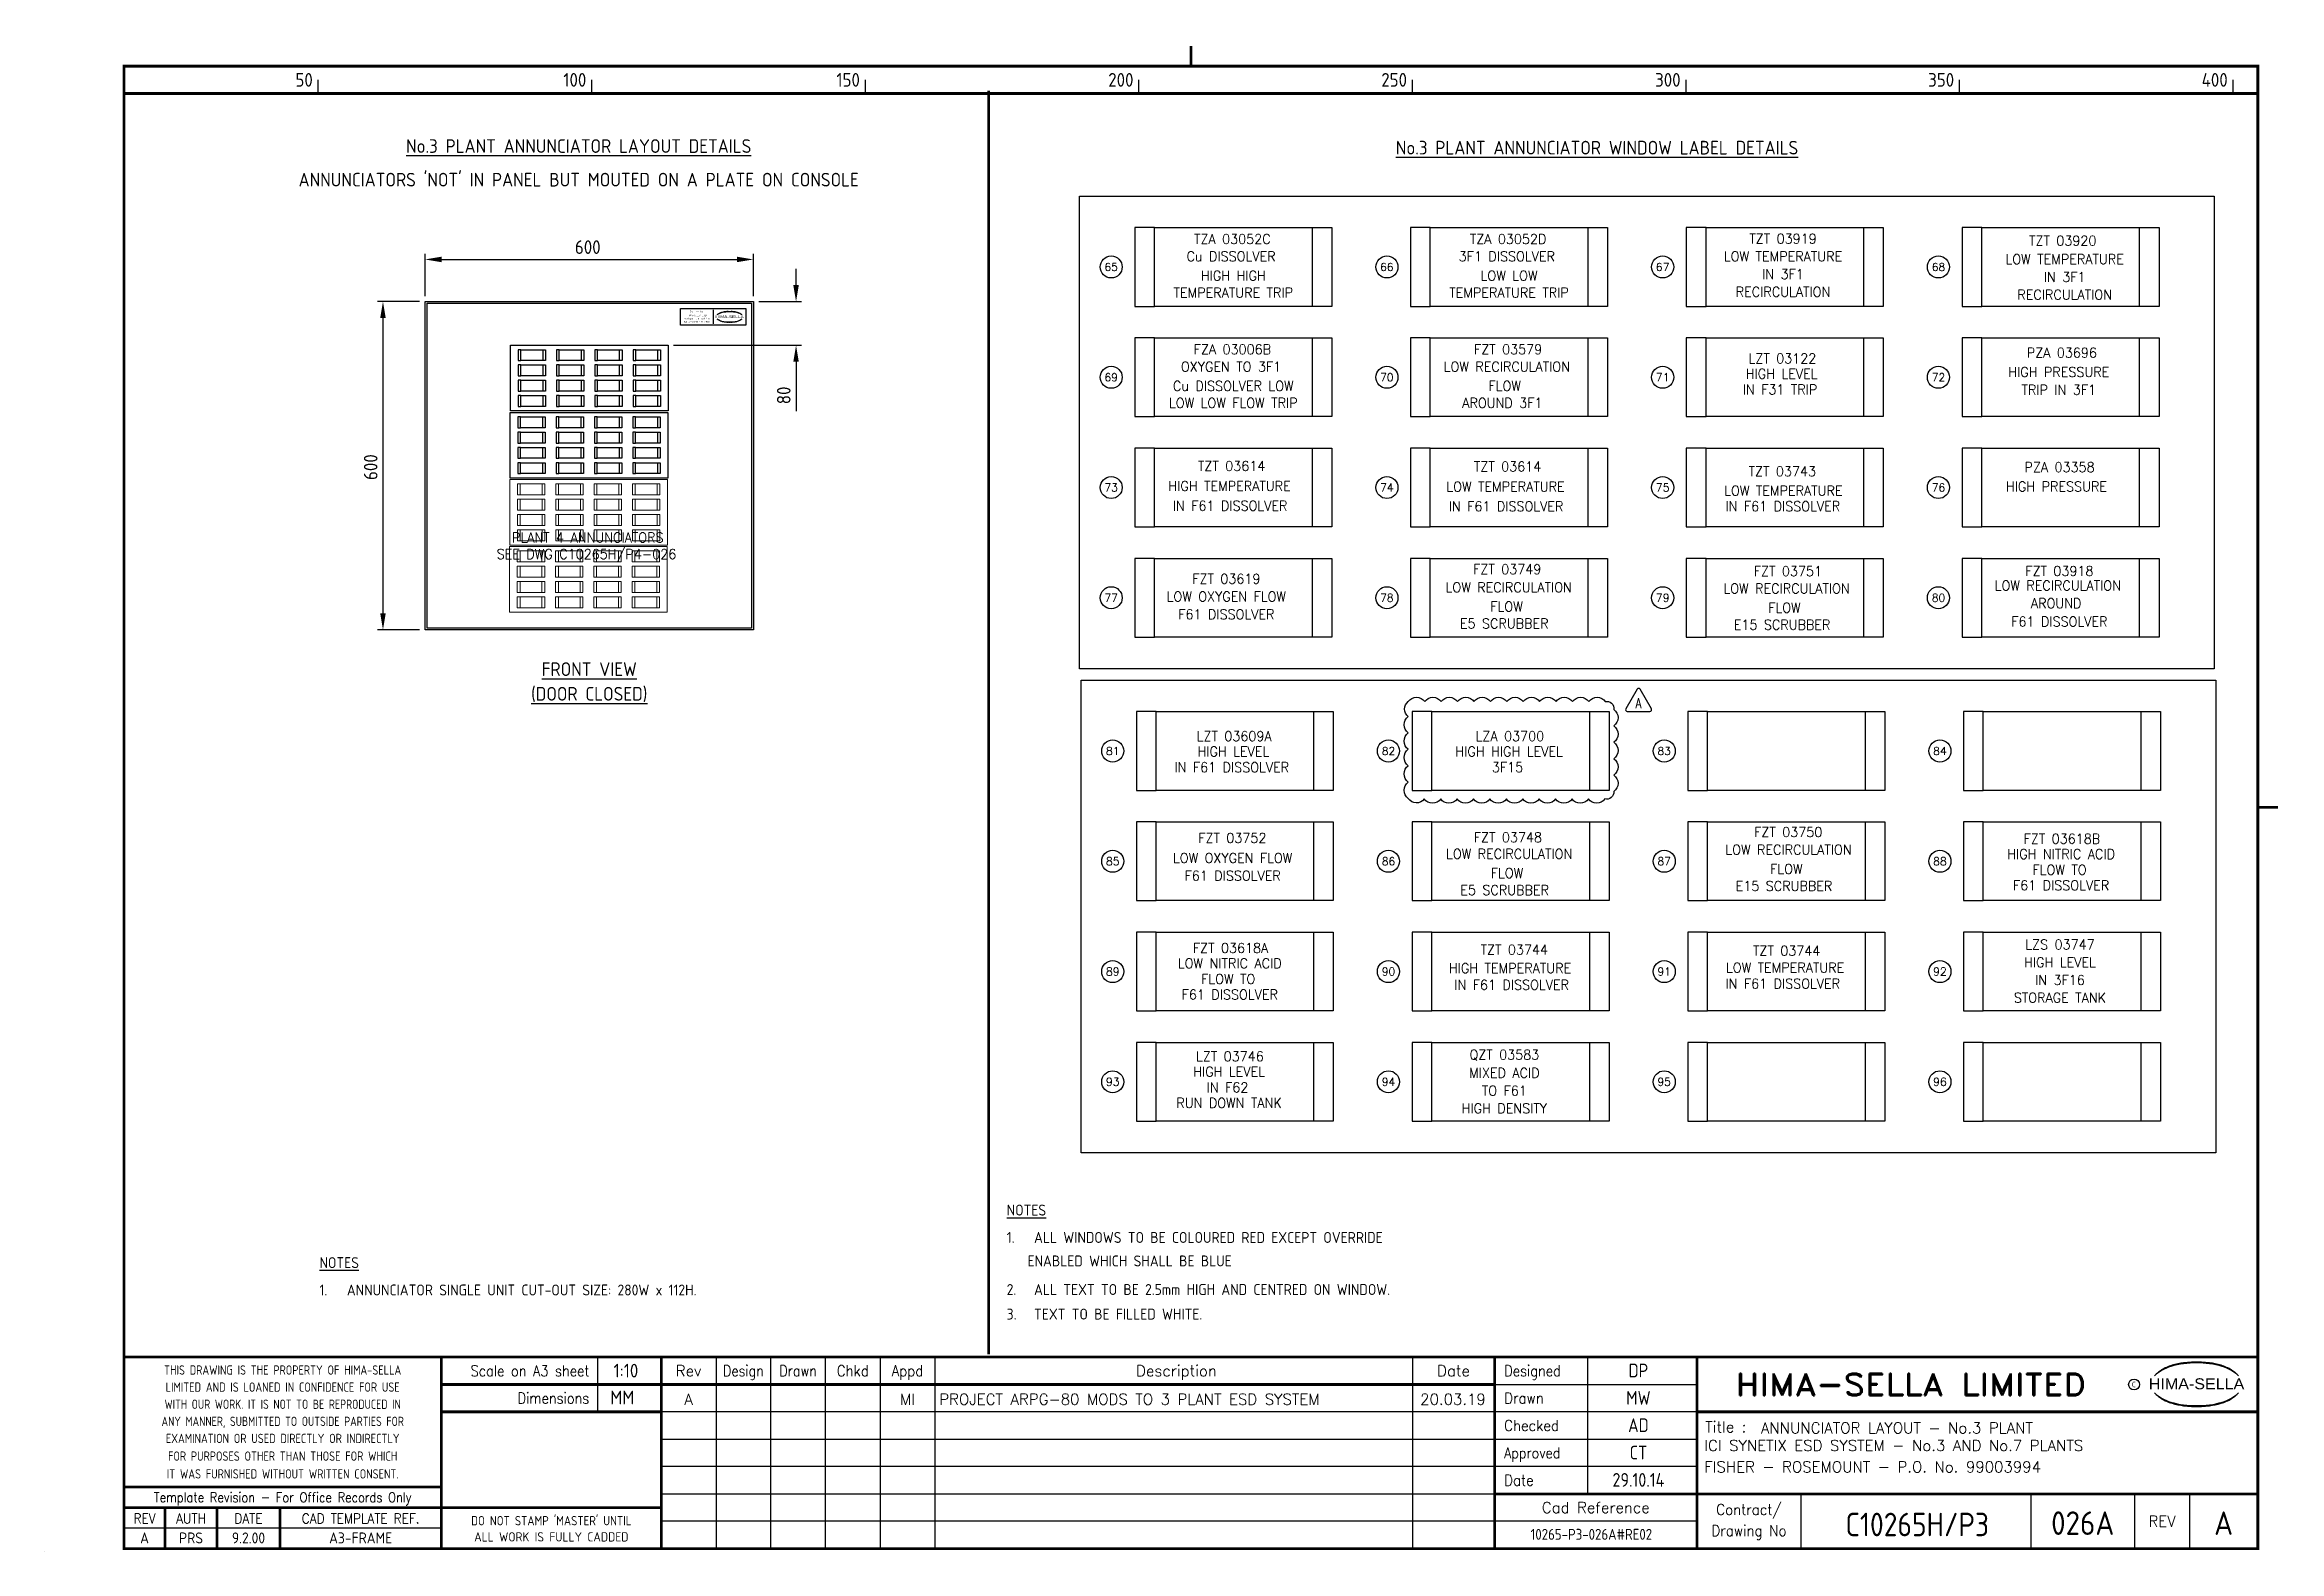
# Model space of a CAD drawing. Extents: x 0 to 4084, y 0 to 2754.
import ezdxf
from ezdxf.enums import TextEntityAlignment as Align

# ---------------------------------------------------------------- set-up
doc = ezdxf.new("R2010")
doc.units = 0
doc.header["$LTSCALE"] = 5
doc.header["$MEASUREMENT"] = 0
doc.header["$PDSIZE"] = 1
doc.layers.get('0').update_dxf_attribs({"color": 41, "linetype": 'CONTINUOUS'})
doc.layers.get('DEFPOINTS').update_dxf_attribs({"linetype": 'CONTINUOUS'})
for name, color, linetype in [('00-DRG_FRAME', 12, 'CONTINUOUS'), ('01-DRAW', 7, 'CONTINUOUS'), ('02-TEXT', 2, 'CONTINUOUS'), ('03-DIM', 3, 'CONTINUOUS'), ('04-OUTLINE', 6, 'CONTINUOUS')]:
    doc.layers.add(name, color=color, linetype=linetype)
doc.styles.add('ARIAL', font='arial.ttf', dxfattribs={"height": 2.5})
doc.styles.add('ISO', font='iso.shx')
doc.styles.add('ROMAND', font='romand__.ttf')
doc.styles.add('ROMANS', font='romans.shx')
doc.dimstyles.get("Standard").update_dxf_attribs({"dimscale": 10, "dimtxt": 2.5, "dimasz": 3, "dimexe": 2, "dimexo": 2, "dimgap": 1, "dimtad": 0, "dimtih": 1, "dimtoh": 1, "dimzin": 0, "dimdsep": 46, "dimtxsty": 'STANDARD', "dimcen": 0.09, "dimclrt": 2, "dimadec": 0, "dimazin": 0, "dimtfac": 1, "dimtofl": 0, "dimtmove": 2, "dimatfit": 3, "dimfxl": 1, "dimtolj": 1, "dimtzin": 0, "dimarcsym": 0})

msp = doc.modelspace()

# ---------------------------------------------------------------- texts
at = {"linetype": 'Continuous', "style": 'ROMANS'}
for s, p in [('A', (1177, 268)), ('MI', (1577, 268)), ('20.03.19', (2574, 268))]:
    msp.add_text(s, height=20, dxfattribs=at).set_placement(p, align=Align.CENTER)
for s, p in [('PROJECT ARPG-80 MODS TO 3 PLANT ESD SYSTEM', (1635, 268)), ('ANNUNCIATOR LAYOUT - No.3 PLANT', (3136.933, 215.587)), ('ICI SYNETIX ESD SYSTEM - No.3 AND No.7 PLANTS', (3033.275, 183.473)), ('FISHER - ROSEMOUNT - P.O. No. 99003994', (3033.275, 144.38))]:
    msp.add_text(s, height=20, dxfattribs=at).set_placement(p)
at = {"style": 'ISO'}
for tag, text, height, p in [('1:10', '', 25, (1062.37, 317.831)), ('MM', '', 25, (1055.612, 268.651)), ('026A', '', 43, (3725, 30)), ('A', '0', 43, (3982.5, 30))]:
    msp.add_attdef(tag, text=text, height=height, dxfattribs=at).set_placement(p, align=Align.CENTER)
at = {"style": 'ISO', "width": 0.95}
for tag, text, height, p in [('DP', 'XX', 25, (2912.914, 318.052)), ('MW', 'XX', 25, (2912.914, 268.052)), ('AD', 'XX', 25, (2912.914, 218.052)), ('CT', '', 25, (2912.914, 168.052)), ('29.10.14', '', 25, (2912.914, 118.052)), ('10265-P3-026A#RE02', '', 20, (2826.967, 21.068)), ('C10265H/P3', '', 43, (3422.618, 27.536))]:
    msp.add_attdef(tag, text=text, height=height, dxfattribs=at).set_placement(p, align=Align.CENTER)
at = {"layer": '00-DRG_FRAME', "style": 'ISO'}
for s, p in [('50', (490, 2677.5)), ('100', (990, 2677.5)), ('150', (1490, 2677.5)), ('200', (1990, 2677.5)), ('250', (2490, 2677.5)), ('300', (2990, 2677.5)), ('350', (3490, 2677.5)), ('400', (3990, 2677.5))]:
    msp.add_text(s, height=25, dxfattribs=at).set_placement(p, align=Align.RIGHT)
at = {"layer": '00-DRG_FRAME', "color": 3, "style": 'ISO'}
for s, width, p in [('THIS DRAWING IS THE PROPERTY OF HIMA-SELLA', 0.9, (435, 331.443)), ("DO NOT STAMP 'MASTER' UNTIL", 0.95, (926, 57.693))]:
    msp.add_text(s, height=17, dxfattribs=dict(at, width=width)).set_placement(p, align=Align.MIDDLE)
at = {"layer": '00-DRG_FRAME', "color": 4, "style": 'ROMAND', "width": 0.87}
for s, p in [('Scale on A3 sheet', (995.395, 319.965)), ('Dimensions', (995.395, 270.069))]:
    msp.add_text(s, height=20, dxfattribs=at).set_placement(p, align=Align.RIGHT)
at = {"layer": '00-DRG_FRAME', "color": 4, "style": 'ROMAND'}
for s, p in [('Rev', (1177, 320)), ('Description', (2068.5, 320)), ('Date', (2575, 320))]:
    msp.add_text(s, height=20, dxfattribs=at).set_placement(p, align=Align.CENTER)
for s, width, p in [('Design', 0.85, (1277, 320)), ('Drawn', 0.85, (1377, 320)), ('Chkd', 0.9, (1477, 320)), ('Appd', 0.9, (1577, 320))]:
    msp.add_text(s, height=20, dxfattribs=dict(at, width=width)).set_placement(p, align=Align.CENTER)
for s, width, p in [('Designed', 0.87, (2667.5, 320)), ('Drawn', 0.9, (2667.5, 270)), ('Checked', 0.9, (2667.5, 220)), ('Approved', 0.85, (2667.5, 170)), ('Date', 0.9, (2667.5, 120))]:
    msp.add_text(s, height=20, dxfattribs=dict(at, width=width)).set_placement(p)
at = {"layer": '00-DRG_FRAME', "color": 3, "style": 'ISO'}
for s, width, p in [('LIMITED AND IS LOANED IN CONFIDENCE FOR USE', 0.9, (435, 300.193)), ('ANY MANNER, SUBMITTED TO OUTSIDE PARTIES FOR', 0.87, (435, 237.629)), ('WITH OUR WORK. IT IS NOT TO BE REPRODUCED IN', 0.87, (435, 268.879)), ('EXAMINATION OR USED DIRECTLY OR INDIRECTLY', 0.9, (435, 206.379)), ('FOR PURPOSES OTHER THAN THOSE FOR WHICH', 0.9, (435, 174.054)), ('IT WAS FURNISHED WITHOUT WRITTEN CONSENT.', 0.9, (435, 141.554))]:
    msp.add_text(s, height=17, dxfattribs=dict(at, width=width)).set_placement(p, align=Align.MIDDLE_CENTER)
at = {"layer": '00-DRG_FRAME', "style": 'ROMAND', "width": 1.15}
msp.add_text('HIMA-SELLA LIMITED', height=40, dxfattribs=at).set_placement((3410.965, 305), align=Align.MIDDLE)
at = {"layer": '00-DRG_FRAME', "color": 3, "style": 'ISO', "width": 0.9}
msp.add_text('C', height=10, dxfattribs=at).set_placement((3818.436, 300), align=Align.CENTER)
at = {"layer": '00-DRG_FRAME', "style": 'ARIAL', "width": 1.05}
msp.add_text('HIMA-SELLA', height=20, dxfattribs=at).set_placement((3933.022, 296.293), align=Align.CENTER)
at = {"layer": '00-DRG_FRAME', "color": 4, "style": 'ROMAND'}
msp.add_text('Title :', height=20, dxfattribs=at).set_placement((3035, 217.5))
for s, height, width, p in [('Template Revision - For Office Records Only', 18, 0.85, (435, 96.25)), ('Contract/', 20, 0.9, (3115, 75)), ('REV', 18, 0.9, (182.5, 60)), ('AUTH', 18, 0.9, (267.5, 60)), ('DATE', 18, 0.9, (372.5, 60)), ('CAD TEMPLATE REF.', 18, 0.9, (577.5, 60)), ('Drawing No', 20, 0.9, (3115, 35))]:
    msp.add_text(s, height=height, dxfattribs=dict(at, width=width)).set_placement(p, align=Align.MIDDLE)
for s, p in [('Cad Reference', (2835, 80)), ('REV', (3870, 55))]:
    msp.add_text(s, height=20, dxfattribs=at).set_placement(p, align=Align.MIDDLE)
at = {"layer": '00-DRG_FRAME', "color": 41, "style": 'ISO'}
for s, p in [('A', (182.5, 14.5)), ('PRS', (267.5, 14.5)), ('9.2.00', (372.5, 14.5)), ('A3-FRAME', (577.5, 14.5))]:
    msp.add_text(s, height=20, dxfattribs=at).set_placement(p, align=Align.CENTER)
at = {"layer": '00-DRG_FRAME', "color": 3, "style": 'ISO'}
msp.add_text('ALL WORK IS FULLY CADDED', height=17, dxfattribs=at).set_placement((926, 26.443), align=Align.MIDDLE_CENTER)
at = {"layer": '02-TEXT', "style": 'ISO'}
for s, p in [('%%UNo.3 PLANT ANNUNCIATOR LAYOUT DETAILS', (976.008, 2569)), ('%%UNo.3 PLANT ANNUNCIATOR WINDOW LABEL DETAILS', (2837.271, 2566.044)), ("ANNUNCIATORS 'NOT' IN PANEL BUT MOUTED ON A PLATE ON CONSOLE", (976.008, 2510)), ('%%UFRONT VIEW', (995.294, 1612.733)), ('%%U(DOOR CLOSED)', (995.294, 1567.733))]:
    msp.add_text(s, height=25, dxfattribs=at).set_placement(p, align=Align.MIDDLE)
at = {"layer": '02-TEXT', "style": 'ROMANS', "width": 0.95}
for s, p in [('Cu DISSOLVER', (2168.382, 2367.34)), ('TZA 03052C', (2170.735, 2398.983)), ('3F1 DISSOLVER', (2672.382, 2367.34)), ('TZA 03052D', (2674.735, 2398.983)), ('LOW TEMPERATURE', (3177.223, 2367.264)), ('TZT 03919', (3177.223, 2399.664)), ('LOW TEMPERATURE', (3691.995, 2362.128)), ('TZT 03920', (3688.465, 2396.045)), ('HIGH HIGH', (2172.453, 2332.133)), ('LOW LOW', (2676.453, 2332.133)), ('IN 3F1', (3177.223, 2334.864)), ('IN 3F1', (3691.995, 2329.728)), ('TEMPERATURE TRIP', (2172.453, 2301.061)), ('TEMPERATURE TRIP', (2676.453, 2301.061)), ('RECIRCULATION', (3177.223, 2302.464)), ('RECIRCULATION', (3691.995, 2297.328)), ('FZA 03006B', (2170.735, 2197.383)), ('FZT 03579', (2674.735, 2197.383)), ('OXYGEN TO 3F1', (2168.382, 2165.74)), ('LOW RECIRCULATION', (2672.382, 2165.74)), ('LZT 03122', (3176.117, 2180.761)), ('HIGH PRESSURE', (3681.279, 2155.798)), ('PZA 03696', (3686.865, 2191.2)), ('Cu DISSOLVER LOW', (2172.453, 2130.533)), ('FLOW', (2668.472, 2130.533)), ('IN F31 TRIP', (3171.758, 2123.956)), ('HIGH LEVEL', (3174.663, 2152.72)), ('TRIP IN 3F1', (3681.279, 2123.398)), ('LOW LOW FLOW TRIP', (2172.453, 2099.461)), ('AROUND 3F1', (2664.184, 2099.461)), ('TZT 03614', (2169.423, 1984.17)), ('TZT 03614', (2673.791, 1983.102)), ('TZT 03743', (3175.873, 1974.354)), ('PZA 03358', (3682.588, 1981.981)), ('HIGH TEMPERATURE', (2165.597, 1947.4)), ('IN F61 DISSOLVER', (2166.651, 1911.359)), ('LOW TEMPERATURE', (2669.966, 1946.331)), ('LOW TEMPERATURE', (3177.838, 1938.994)), ('HIGH PRESSURE', (3677.002, 1946.58)), ('IN F61 DISSOLVER', (2671.02, 1910.291)), ('IN F61 DISSOLVER', (3176.855, 1910.535)), ('PLANT 4 ANNUNCIATORS', (992.597, 1853.384)), ('SEE DWG C10265H/P4-026', (990.244, 1821.742)), ('FZT 03749', (2673.13, 1795.395)), ('FZT 03751', (3186.088, 1791.766)), ('FZT 03918', (3682.362, 1792.18)), ('FZT 03619', (2159.78, 1777.845)), ('LOW RECIRCULATION', (2675.863, 1762.369)), ('LOW RECIRCULATION', (3183.735, 1760.123)), ('LOW RECIRCULATION', (3679.454, 1765.592)), ('LOW OXYGEN FLOW', (2159.78, 1745.445)), ('F61 DISSOLVER', (2159.78, 1713.045)), ('FLOW', (2671.953, 1727.163)), ('FLOW', (3179.825, 1724.917)), ('AROUND', (3676.459, 1733.179)), ('E5 SCRUBBER', (2667.665, 1696.09)), ('E15 SCRUBBER', (3175.537, 1693.844)), ('F61 DISSOLVER', (3682.362, 1699.774)), ('LZT 03609A', (2174.031, 1490.189)), ('HIGH LEVEL', (2172.577, 1462.147)), ('HIGH HIGH LEVEL', (2676.577, 1462.147)), ('LZA 03700', (2678.031, 1490.189)), ('IN F61 DISSOLVER', (2169.671, 1433.383)), ('3F15', (2673.671, 1433.383)), ('FZT 03752', (2170.714, 1304.145)), ('FZT 03748', (2674.332, 1305.298)), ('FZT 03750', (3186.713, 1314.872)), ('FZT 03618B', (3686.926, 1302.609)), ('LOW OXYGEN FLOW', (2171.339, 1267.483)), ('LOW RECIRCULATION', (2676.627, 1275.037)), ('LOW RECIRCULATION', (3187.189, 1282.589)), ('HIGH NITRIC ACID', (3685.472, 1274.568)), ('F61 DISSOLVER', (2171.339, 1235.083)), ('FLOW', (2672.717, 1239.83)), ('E15 SCRUBBER', (3178.992, 1216.31)), ('FLOW', (3183.279, 1247.383)), ('F61 DISSOLVER', (3685.472, 1217.468)), ('FLOW TO', (3682.566, 1245.804)), ('E5 SCRUBBER', (2668.429, 1208.758)), ('FZT 03618A', (2167.498, 1103.025)), ('TZT 03744', (2686.066, 1099.905)), ('TZT 03744', (3183.978, 1097.94)), ('LZS 03747', (3683.408, 1109.255)), ('LOW NITRIC ACID', (2166.044, 1074.984)), ('HIGH TEMPERATURE', (2678.249, 1066.079)), ('LOW TEMPERATURE', (3180.984, 1067.02)), ('HIGH LEVEL', (3683.408, 1076.855)), ('F61 DISSOLVER', (2166.044, 1017.884)), ('FLOW TO', (2163.138, 1046.219)), ('IN F61 DISSOLVER', (2681.208, 1035.622)), ('IN F61 DISSOLVER', (3176.727, 1037.777)), ('IN 3F16', (3683.408, 1044.455)), ('STORAGE TANK', (3683.408, 1012.055)), ('LZT 03746', (2166.249, 904.878)), ('QZT 03583', (2667.899, 907.048)), ('HIGH LEVEL', (2164.796, 876.837)), ('MIXED ACID', (2667.899, 874.648)), ('RUN DOWN TANK', (2164.796, 819.737)), ('IN F62', (2161.89, 848.073)), ('HIGH DENSITY', (2667.899, 809.848)), ('TO F61', (2667.899, 842.248))]:
    msp.add_text(s, height=18, dxfattribs=at).set_placement(p, align=Align.MIDDLE)
at = {"layer": '02-TEXT', "style": 'ISO'}
for s, p in [('%%UNOTES', (1758.286, 623.759)), ('1.', (1758.286, 573.759)), ('ALL WINDOWS TO BE COLOURED RED EXCEPT OVERRIDE', (1808.286, 573.759)), ('%%UNOTES', (502.294, 527.733)), (' ENABLED WHICH SHALL BE BLUE', (1784.945, 530.862)), ('1.', (502.294, 477.733)), ('ANNUNCIATOR SINGLE UNIT CUT-OUT SIZE: 280W x 112H.', (552.294, 477.733)), ('2.', (1758.286, 478.627)), ('ALL TEXT TO BE 2.5mm HIGH AND CENTRED ON WINDOW.', (1808.286, 478.627)), ('3.', (1758.286, 433.627)), ('TEXT TO BE FILLED WHITE.', (1808.286, 433.627))]:
    msp.add_text(s, height=20, dxfattribs=at).set_placement(p, align=Align.MIDDLE_LEFT)
at = {"layer": '03-DIM', "style": 'ROMANS'}
for s, p in [('65', (1949.253, 2347.941)), ('66', (2453.253, 2347.941)), ('67', (2957.253, 2347.941)), ('68', (3461.253, 2347.941)), ('69', (1949.253, 2146.341)), ('70', (2453.253, 2146.341)), ('71', (2957.253, 2146.341)), ('72', (3461.253, 2146.341)), ('73', (1949.253, 1944.741)), ('74', (2453.253, 1944.741)), ('75', (2957.253, 1944.741)), ('76', (3461.253, 1944.741)), ('77', (1949.253, 1743.141)), ('78', (2453.253, 1743.141)), ('79', (2957.253, 1743.141)), ('80', (3461.253, 1743.141)), ('81', (1952.05, 1463.1)), ('82', (2456.05, 1463.1)), ('83', (2960.05, 1463.1)), ('84', (3464.05, 1463.1)), ('85', (1952.05, 1261.5)), ('86', (2456.05, 1261.5)), ('87', (2960.05, 1261.5)), ('88', (3464.05, 1261.5)), ('89', (1952.05, 1059.9)), ('90', (2456.05, 1059.9)), ('91', (2960.05, 1059.9)), ('92', (3464.05, 1059.9)), ('93', (1952.05, 858.3)), ('94', (2456.05, 858.3)), ('95', (2960.05, 858.3)), ('96', (3464.05, 858.3))]:
    msp.add_text(s, height=14.4, dxfattribs=at).set_placement(p, align=Align.MIDDLE)
at = {"layer": '03-DIM', "style": 'ISO'}
for s, p in [('Stockport U.K. SK1 3Jn', (1191.794, 2251.965)), ('Tel +44(0)161 429 4500', (1191.794, 2245.965)), ('HIMA-SELLA LTD', (1191.794, 2257.965)), ('Supplied by:', (1191.794, 2264.965))]:
    msp.add_text(s, height=3, dxfattribs=at).set_placement(p, align=Align.CENTER)

# ---------------------------------------------------------------- blocks, each defined once
blk = doc.blocks.new('*D1')
at = {"layer": '03-DIM', "color": 0}
for p, q in [((695.3, 2294.7), (695.3, 2371.7)), ((1295.3, 2294.7), (1295.3, 2371.7)), ((725.3, 2361.7), (1265.3, 2361.7))]:
    blk.add_line(p, q, dxfattribs=at)
for points in [[(725.3, 2366.7), (725.3, 2356.7), (695.3, 2361.7)], [(1265.3, 2366.7), (1265.3, 2356.7), (1295.3, 2361.7)]]:
    blk.add_solid(points, dxfattribs=at)
at = {"layer": 'DEFPOINTS', "color": 0}
for p in [(1295.3, 2361.7), (695.3, 2284.7), (1295.3, 2284.7)]:
    blk.add_point(p, dxfattribs=at)
at = {"layer": '03-DIM', "color": 2, "linetype": 'Continuous', "style": 'ISO'}
blk.add_text('600', height=25, dxfattribs=at).set_placement((969.1, 2371.7))
blk = doc.blocks.new('HSLOGO')
for centre, radius, start, end in [((-2.7, -3.7), 7.24, 106.0532, 133.5024), ((-2.4, -3.5), 7.3, 130.419, 136.057), ((-3.2, -2.4), 5.98, 122.244, 131.6154), ((-3.6, -1.7), 5.21, 111.8206, 122.8668), ((-1.5, -5.8), 9.76, 107.5931, 113.9452), ((-0.2, -12), 15.9, 89.2698, 106.3911), ((-1.2, -7), 11, 96.0146, 107.3203), ((0, -14.2), 18.3, 92.8917, 97.3734), ((-0.1, -11.7), 15.7, 89.7805, 93.1738), ((0.1, -11.7), 15.7, 86.8262, 90.2195), ((0.2, -12), 15.9, 73.6089, 90.7302), ((0, -14.2), 18.3, 82.6266, 87.1083), ((1.2, -7), 11, 72.6797, 83.9854), ((1.5, -5.8), 9.76, 66.0548, 72.4069), ((2.7, -3.7), 7.24, 46.4976, 73.9468), ((3.6, -1.7), 5.21, 57.1332, 68.1794), ((3.2, -2.4), 5.98, 48.3846, 57.756), ((2.4, -3.5), 7.3, 43.943, 49.581), ((-2.7, 3.7), 7.24, 226.4976, 253.9468), ((-2.4, 3.5), 7.3, 223.943, 229.581), ((-3.2, 2.4), 5.98, 228.3846, 237.756), ((-3.6, 1.7), 5.21, 237.1332, 248.1794), ((-1.5, 5.8), 9.76, 246.0548, 252.4069), ((-0.2, 12), 15.9, 253.6089, 270.7302), ((-1.2, 7), 11, 252.6797, 263.9854), ((0, 14.2), 18.3, 262.6266, 267.1083), ((-0.1, 11.7), 15.7, 266.8262, 270.2195), ((0.2, 12), 15.9, 269.2698, 286.3911), ((0.1, 11.7), 15.7, 269.7805, 273.1738), ((0, 14.2), 18.3, 272.8917, 277.3734), ((1.2, 7), 11, 276.0146, 287.3203), ((1.5, 5.8), 9.76, 287.5931, 293.9452), ((2.7, 3.7), 7.24, 286.0532, 313.5024), ((3.6, 1.7), 5.21, 291.8206, 302.8668), ((3.2, 2.4), 5.98, 302.244, 311.6154), ((2.4, 3.5), 7.3, 310.419, 316.057)]:
    blk.add_arc(centre, radius, start, end)
at = {"style": 'ARIAL', "width": 1.05}
blk.add_text('HIMA-SELLA', height=2, dxfattribs=at).set_placement((0, -0.9), align=Align.CENTER)
blk = doc.blocks.new('*D12')
at = {"layer": '03-DIM', "color": 0}
for p, q in [((685.3, 2284.7), (608.3, 2284.7)), ((618.3, 2254.7), (618.3, 1714.7)), ((685.3, 1684.7), (608.3, 1684.7))]:
    blk.add_line(p, q, dxfattribs=at)
for points in [[(613.3, 2254.7), (623.3, 2254.7), (618.3, 2284.7)], [(613.3, 1714.7), (623.3, 1714.7), (618.3, 1684.7)]]:
    blk.add_solid(points, dxfattribs=at)
at = {"layer": 'DEFPOINTS', "color": 0}
for p in [(695.3, 2284.7), (618.3, 1684.7), (695.3, 1684.7)]:
    blk.add_point(p, dxfattribs=at)
at = {"layer": '03-DIM', "color": 2, "linetype": 'Continuous', "style": 'ISO'}
blk.add_text('600', height=25, rotation=90, dxfattribs=at).set_placement((608.3, 1958.5))
blk = doc.blocks.new('*D13')
at = {"layer": '03-DIM', "color": 0}
for p, q in [((1373.3, 2314.7), (1373.3, 2344.7)), ((1305.3, 2284.7), (1383.3, 2284.7)), ((1149.3, 2204.7), (1383.3, 2204.7)), ((1373.3, 2174.7), (1373.3, 2084.3))]:
    blk.add_line(p, q, dxfattribs=at)
for points in [[(1368.3, 2314.7), (1378.3, 2314.7), (1373.3, 2284.7)], [(1368.3, 2174.7), (1378.3, 2174.7), (1373.3, 2204.7)]]:
    blk.add_solid(points, dxfattribs=at)
at = {"layer": 'DEFPOINTS', "color": 0}
for p in [(1295.3, 2284.7), (1139.3, 2204.7), (1373.3, 2204.7)]:
    blk.add_point(p, dxfattribs=at)
at = {"layer": '03-DIM', "color": 2, "linetype": 'Continuous', "style": 'ISO'}
blk.add_text('80', height=25, rotation=90, dxfattribs=at).set_placement((1363.3, 2097))
blk = doc.blocks.new('TRI-A')
at = {"layer": '01-DRAW'}
blk.add_lwpolyline([(-0.26, 2.55), (-2.34, -1.05, 0.57735), (-2.08, -1.5), (2.08, -1.5, 0.57735), (2.34, -1.05), (0.26, 2.55, 0.57735)], format="xyb", close=True, dxfattribs=at)
at = {"layer": '02-TEXT', "color": 2, "style": 'ROMANS', "width": 0.8}
blk.add_text('A', height=1.8, dxfattribs=at).set_placement((0, 0), align=Align.MIDDLE)

# ---------------------------------------------------------------- dimensions: what is measured, and where the dimension line sits
at = {"layer": '03-DIM'}
dim = msp.add_linear_dim(base=(1295.294, 2361.733), p1=(695.294, 2284.733), p2=(1295.294, 2284.733), text='600', dimstyle='STANDARD', override={"dimexe": 1, "dimexo": 1, "dimtad": 1, "dimtih": 0, "dimtoh": 0}, dxfattribs=at)
dim.commit()
dim.dimension.update_dxf_attribs({"geometry": '*D1', "text_midpoint": (995.294, 2384.233)})
for base, p1, p2, text, override, picture, middle in [((1373.294, 2204.733), (1295.294, 2284.733), (1139.294, 2204.733), '80', {"dimexe": 1, "dimexo": 1, "dimtad": 1, "dimtih": 0, "dimtoh": 0, "dimtmove": 0, "dimatfit": 0}, '*D13', (1350.794, 2114.495)), ((618.294, 1684.733), (695.294, 2284.733), (695.294, 1684.733), '600', {"dimscale": 1, "dimtxt": 25, "dimasz": 30, "dimexe": 10, "dimexo": 10, "dimgap": 10, "dimtad": 1, "dimtih": 0, "dimtoh": 0, "dimtmove": 0, "dimatfit": 0}, '*D12', (595.794, 1984.733))]:
    dim = msp.add_linear_dim(base=base, p1=p1, p2=p2, angle=90, text=text, dimstyle='STANDARD', override=override, dxfattribs=at)
    dim.commit()
    dim.dimension.update_dxf_attribs({"geometry": picture, "text_midpoint": middle})

# ---------------------------------------------------------------- linework, layer by layer
at = {"layer": '00-DRG_FRAME'}
for p, q in [((500, 2665), (500, 2690)), ((1000, 2665), (1000, 2690)), ((1500, 2665), (1500, 2690)), ((2000, 2665), (2000, 2690)), ((2500, 2665), (2500, 2690)), ((3000, 2665), (3000, 2690)), ((3500, 2665), (3500, 2690)), ((4000, 2665), (4000, 2690)), ((1010.115, 355), (1010.115, 255)), ((1227, 355), (1227, 5)), ((1327, 5), (1327, 355)), ((1427, 5), (1427, 355)), ((1527, 355), (1527, 5)), ((1627, 355), (1627, 5)), ((2500, 355), (2500, 5)), ((2820, 355), (2820, 105)), ((2650, 305), (3020, 305)), ((3020, 255), (1127, 255)), ((1127, 205), (3020, 205)), ((3020, 155), (1127, 155)), ((1127, 105), (2650, 105)), ((3210, 105), (3210, 5)), ((3630, 105), (3630, 5)), ((3820, 5), (3820, 105)), ((3920, 105), (3920, 5)), ((725, 42.5), (145, 42.5)), ((3020, 55), (1127, 55)), ((0, 0), (0, 0.25))]:
    msp.add_line(p, q, dxfattribs=at)
at = {"layer": '00-DRG_FRAME', "const_width": 5}
for points in [[(2095, 2715), (2095, 2751.8)], [(2095, 2715), (2095, 2751.8)], [(145, 2665), (4045, 2665)], [(4045, 1360), (4081.8, 1360)], [(4045, 355), (145, 355)], [(725, 5), (725, 355)], [(1127, 5), (1127, 355)], [(2650, 355), (2650, 5)], [(3020, 5), (3020, 355)], [(2650, 305), (725, 305)], [(1127, 255), (725, 255)], [(4045, 255), (3020, 255)], [(145, 117.5), (725, 117.5)], [(145, 80), (725, 80)], [(220, 5), (220, 80)], [(315, 5), (315, 80)], [(430, 5), (430, 80)], [(1127, 80), (725, 80)], [(2650, 105), (4045, 105)]]:
    msp.add_lwpolyline(points, dxfattribs=at)
msp.add_lwpolyline([(145, 5), (4045, 5), (4045, 2715), (145, 2715)], close=True, dxfattribs=at)
at = {"layer": '00-DRG_FRAME', "color": 3}
msp.add_circle((3818.795, 305), 10, dxfattribs=at)
for centre, radius, start, end in [((3906.04, 268.277), 72.401, 106.053174, 133.502395), ((3901.149, 281.001), 59.804, 122.244046, 131.615387), ((3897.52, 287.819), 52.104, 111.82056, 122.866802), ((3917.772, 246.992), 97.601, 107.593056, 113.945152), ((3930.991, 184.965), 159.367, 89.269817, 106.391116), ((3920.978, 235.15), 109.859, 96.014582, 107.320267), ((3932.933, 163.099), 182.818, 92.891682, 97.373364), ((3932.419, 188.644), 157.281, 89.780485, 93.17379), ((3935.053, 184.965), 159.367, 73.608884, 90.730183), ((3933.626, 188.644), 157.281, 86.82621, 90.219515), ((3933.112, 163.099), 182.818, 82.626636, 87.108318), ((3945.067, 235.15), 109.859, 72.679733, 83.985418), ((3948.272, 246.992), 97.601, 66.054848, 72.406944), ((3960.005, 268.277), 72.401, 46.497605, 73.946826), ((3968.524, 287.819), 52.104, 57.133198, 68.17944), ((3964.895, 281.001), 59.804, 48.384613, 57.755954), ((3908.763, 270.135), 72.999, 130.419034, 136.057005), ((3908.763, 340.45), 72.999, 223.942995, 229.580966), ((3906.04, 342.308), 72.401, 226.497605, 253.946826), ((3960.005, 342.308), 72.401, 286.053174, 313.502395), ((3957.282, 270.135), 72.999, 43.942995, 49.580966), ((3957.282, 340.45), 72.999, 310.419034, 316.057005), ((3901.149, 329.585), 59.804, 228.384613, 237.755954), ((3897.52, 322.766), 52.104, 237.133198, 248.17944), ((3917.772, 363.593), 97.601, 246.054848, 252.406944), ((3930.991, 425.62), 159.367, 253.608884, 270.730183), ((3920.978, 375.435), 109.859, 252.679733, 263.985418), ((3932.933, 447.486), 182.818, 262.626636, 267.108318), ((3932.419, 421.941), 157.281, 266.82621, 270.219515), ((3935.053, 425.62), 159.367, 269.269817, 286.391116), ((3933.626, 421.941), 157.281, 269.780485, 273.17379), ((3933.112, 447.486), 182.818, 272.891682, 277.373364), ((3945.067, 375.435), 109.859, 276.014582, 287.320267), ((3948.272, 363.593), 97.601, 287.593056, 293.945152), ((3968.524, 322.766), 52.104, 291.82056, 302.866802), ((3964.895, 329.585), 59.804, 302.244046, 311.615387)]:
    msp.add_arc(centre, radius, start, end, dxfattribs=at)
at = {"layer": '01-DRAW'}
msp.add_line((3965, 5), (3964, 5), dxfattribs=at)
at = {"layer": '01-DRAW', "const_width": 5}
msp.add_lwpolyline([(1725.575, 2670.291), (1725.575, 360.291)], dxfattribs=at)
at = {"layer": '01-DRAW'}
for points in [[(1891.653, 1613.541), (1891.653, 2477.541), (3965.253, 2477.541), (3965.253, 1613.541)], [(2028.453, 2275.941), (2028.453, 2419.941), (2316.453, 2419.941), (2316.453, 2275.941)], [(2532.453, 2275.941), (2532.453, 2419.941), (2820.453, 2419.941), (2820.453, 2275.941)], [(3036.453, 2275.941), (3036.453, 2419.941), (3324.453, 2419.941), (3324.453, 2275.941)], [(3540.453, 2275.941), (3540.453, 2419.941), (3828.453, 2419.941), (3828.453, 2275.941)], [(1295.294, 1684.733), (695.294, 1684.733), (695.294, 2284.733), (1295.294, 2284.733)], [(698.794, 2281.733), (1291.794, 2281.733), (1291.794, 1687.733), (698.794, 1687.733)], [(1281.794, 2241.733), (1161.794, 2241.733), (1161.794, 2271.733), (1281.794, 2271.733)], [(2028.453, 2074.341), (2028.453, 2218.341), (2316.453, 2218.341), (2316.453, 2074.341)], [(2532.453, 2074.341), (2532.453, 2218.341), (2820.453, 2218.341), (2820.453, 2074.341)], [(3036.453, 2074.341), (3036.453, 2218.341), (3324.453, 2218.341), (3324.453, 2074.341)], [(3540.453, 2074.341), (3540.453, 2218.341), (3828.453, 2218.341), (3828.453, 2074.341)], [(851.294, 2084.733), (851.294, 2204.733), (1139.294, 2204.733), (1139.294, 2084.733)], [(870.294, 2176.733), (870.294, 2196.733), (910.294, 2196.733), (910.294, 2176.733)], [(870.294, 2148.733), (870.294, 2168.733), (910.294, 2168.733), (910.294, 2148.733)], [(940.294, 2176.733), (940.294, 2196.733), (980.294, 2196.733), (980.294, 2176.733)], [(940.294, 2148.733), (940.294, 2168.733), (980.294, 2168.733), (980.294, 2148.733)], [(1010.294, 2176.733), (1010.294, 2196.733), (1050.294, 2196.733), (1050.294, 2176.733)], [(1010.294, 2148.733), (1010.294, 2168.733), (1050.294, 2168.733), (1050.294, 2148.733)], [(1080.294, 2176.733), (1080.294, 2196.733), (1120.294, 2196.733), (1120.294, 2176.733)], [(1080.294, 2148.733), (1080.294, 2168.733), (1120.294, 2168.733), (1120.294, 2148.733)], [(870.294, 2120.733), (870.294, 2140.733), (910.294, 2140.733), (910.294, 2120.733)], [(940.294, 2120.733), (940.294, 2140.733), (980.294, 2140.733), (980.294, 2120.733)], [(1010.294, 2120.733), (1010.294, 2140.733), (1050.294, 2140.733), (1050.294, 2120.733)], [(1080.294, 2120.733), (1080.294, 2140.733), (1120.294, 2140.733), (1120.294, 2120.733)], [(870.294, 2092.733), (870.294, 2112.733), (910.294, 2112.733), (910.294, 2092.733)], [(940.294, 2092.733), (940.294, 2112.733), (980.294, 2112.733), (980.294, 2092.733)], [(1010.294, 2092.733), (1010.294, 2112.733), (1050.294, 2112.733), (1050.294, 2092.733)], [(1080.294, 2092.733), (1080.294, 2112.733), (1120.294, 2112.733), (1120.294, 2092.733)], [(850.804, 1962.121), (850.804, 2082.121), (1138.804, 2082.121), (1138.804, 1962.121)], [(869.804, 2054.121), (869.804, 2074.121), (909.804, 2074.121), (909.804, 2054.121)], [(869.804, 2026.121), (869.804, 2046.121), (909.804, 2046.121), (909.804, 2026.121)], [(939.804, 2054.121), (939.804, 2074.121), (979.804, 2074.121), (979.804, 2054.121)], [(939.804, 2026.121), (939.804, 2046.121), (979.804, 2046.121), (979.804, 2026.121)], [(1009.804, 2054.121), (1009.804, 2074.121), (1049.804, 2074.121), (1049.804, 2054.121)], [(1009.804, 2026.121), (1009.804, 2046.121), (1049.804, 2046.121), (1049.804, 2026.121)], [(1079.804, 2054.121), (1079.804, 2074.121), (1119.804, 2074.121), (1119.804, 2054.121)], [(1079.804, 2026.121), (1079.804, 2046.121), (1119.804, 2046.121), (1119.804, 2026.121)], [(869.804, 1998.121), (869.804, 2018.121), (909.804, 2018.121), (909.804, 1998.121)], [(939.804, 1998.121), (939.804, 2018.121), (979.804, 2018.121), (979.804, 1998.121)], [(1009.804, 1998.121), (1009.804, 2018.121), (1049.804, 2018.121), (1049.804, 1998.121)], [(1079.804, 1998.121), (1079.804, 2018.121), (1119.804, 2018.121), (1119.804, 1998.121)], [(2028.453, 1872.741), (2028.453, 2016.741), (2316.453, 2016.741), (2316.453, 1872.741)], [(2532.453, 1872.741), (2532.453, 2016.741), (2820.453, 2016.741), (2820.453, 1872.741)], [(3036.453, 1872.741), (3036.453, 2016.741), (3324.453, 2016.741), (3324.453, 1872.741)], [(3540.453, 1872.741), (3540.453, 2016.741), (3828.453, 2016.741), (3828.453, 1872.741)], [(869.804, 1970.121), (869.804, 1990.121), (909.804, 1990.121), (909.804, 1970.121)], [(939.804, 1970.121), (939.804, 1990.121), (979.804, 1990.121), (979.804, 1970.121)], [(1009.804, 1970.121), (1009.804, 1990.121), (1049.804, 1990.121), (1049.804, 1970.121)], [(1079.804, 1970.121), (1079.804, 1990.121), (1119.804, 1990.121), (1119.804, 1970.121)], [(2028.453, 1671.141), (2028.453, 1815.141), (2316.453, 1815.141), (2316.453, 1671.141)], [(2532.453, 1671.141), (2532.453, 1815.141), (2820.453, 1815.141), (2820.453, 1671.141)], [(3036.453, 1671.141), (3036.453, 1815.141), (3324.453, 1815.141), (3324.453, 1671.141)], [(3540.453, 1671.141), (3540.453, 1815.141), (3828.453, 1815.141), (3828.453, 1671.141)], [(1894.45, 728.7), (1894.45, 1592.7), (3968.05, 1592.7), (3968.05, 728.7)], [(2031.25, 1391.1), (2031.25, 1535.1), (2319.25, 1535.1), (2319.25, 1391.1)], [(2535.25, 1391.1), (2535.25, 1535.1), (2823.25, 1535.1), (2823.25, 1391.1)], [(3039.25, 1391.1), (3039.25, 1535.1), (3327.25, 1535.1), (3327.25, 1391.1)], [(3543.25, 1391.1), (3543.25, 1535.1), (3831.25, 1535.1), (3831.25, 1391.1)], [(2031.25, 1189.5), (2031.25, 1333.5), (2319.25, 1333.5), (2319.25, 1189.5)], [(2535.25, 1189.5), (2535.25, 1333.5), (2823.25, 1333.5), (2823.25, 1189.5)], [(3039.25, 1189.5), (3039.25, 1333.5), (3327.25, 1333.5), (3327.25, 1189.5)], [(3543.25, 1189.5), (3543.25, 1333.5), (3831.25, 1333.5), (3831.25, 1189.5)], [(2031.25, 987.9), (2031.25, 1131.9), (2319.25, 1131.9), (2319.25, 987.9)], [(2535.25, 987.9), (2535.25, 1131.9), (2823.25, 1131.9), (2823.25, 987.9)], [(3039.25, 987.9), (3039.25, 1131.9), (3327.25, 1131.9), (3327.25, 987.9)], [(3543.25, 987.9), (3543.25, 1131.9), (3831.25, 1131.9), (3831.25, 987.9)], [(2031.25, 786.3), (2031.25, 930.3), (2319.25, 930.3), (2319.25, 786.3)], [(2535.25, 786.3), (2535.25, 930.3), (2823.25, 930.3), (2823.25, 786.3)], [(3039.25, 786.3), (3039.25, 930.3), (3327.25, 930.3), (3327.25, 786.3)], [(3543.25, 786.3), (3543.25, 930.3), (3831.25, 930.3), (3831.25, 786.3)]]:
    msp.add_lwpolyline(points, close=True, dxfattribs=at)
at = {"layer": '01-DRAW', "lineweight": 5}
for points in [[(850.315, 1839.508), (850.315, 1959.508), (1138.315, 1959.508), (1138.315, 1839.508)], [(869.315, 1931.508), (869.315, 1951.508), (909.315, 1951.508), (909.315, 1931.508)], [(869.315, 1903.508), (869.315, 1923.508), (909.315, 1923.508), (909.315, 1903.508)], [(939.315, 1931.508), (939.315, 1951.508), (979.315, 1951.508), (979.315, 1931.508)], [(939.315, 1903.508), (939.315, 1923.508), (979.315, 1923.508), (979.315, 1903.508)], [(1009.315, 1931.508), (1009.315, 1951.508), (1049.315, 1951.508), (1049.315, 1931.508)], [(1009.315, 1903.508), (1009.315, 1923.508), (1049.315, 1923.508), (1049.315, 1903.508)], [(1079.315, 1931.508), (1079.315, 1951.508), (1119.315, 1951.508), (1119.315, 1931.508)], [(1079.315, 1903.508), (1079.315, 1923.508), (1119.315, 1923.508), (1119.315, 1903.508)], [(869.315, 1875.508), (869.315, 1895.508), (909.315, 1895.508), (909.315, 1875.508)], [(939.315, 1875.508), (939.315, 1895.508), (979.315, 1895.508), (979.315, 1875.508)], [(1009.315, 1875.508), (1009.315, 1895.508), (1049.315, 1895.508), (1049.315, 1875.508)], [(1079.315, 1875.508), (1079.315, 1895.508), (1119.315, 1895.508), (1119.315, 1875.508)], [(869.315, 1847.508), (869.315, 1867.508), (909.315, 1867.508), (909.315, 1847.508)], [(939.315, 1847.508), (939.315, 1867.508), (979.315, 1867.508), (979.315, 1847.508)], [(1009.315, 1847.508), (1009.315, 1867.508), (1049.315, 1867.508), (1049.315, 1847.508)], [(1079.315, 1847.508), (1079.315, 1867.508), (1119.315, 1867.508), (1119.315, 1847.508)], [(849.825, 1716.895), (849.825, 1836.895), (1137.825, 1836.895), (1137.825, 1716.895)], [(868.825, 1808.895), (868.825, 1828.895), (908.825, 1828.895), (908.825, 1808.895)], [(868.825, 1780.895), (868.825, 1800.895), (908.825, 1800.895), (908.825, 1780.895)], [(938.825, 1808.895), (938.825, 1828.895), (978.825, 1828.895), (978.825, 1808.895)], [(938.825, 1780.895), (938.825, 1800.895), (978.825, 1800.895), (978.825, 1780.895)], [(1008.825, 1808.895), (1008.825, 1828.895), (1048.825, 1828.895), (1048.825, 1808.895)], [(1008.825, 1780.895), (1008.825, 1800.895), (1048.825, 1800.895), (1048.825, 1780.895)], [(1078.825, 1808.895), (1078.825, 1828.895), (1118.825, 1828.895), (1118.825, 1808.895)], [(1078.825, 1780.895), (1078.825, 1800.895), (1118.825, 1800.895), (1118.825, 1780.895)], [(868.825, 1752.895), (868.825, 1772.895), (908.825, 1772.895), (908.825, 1752.895)], [(938.825, 1752.895), (938.825, 1772.895), (978.825, 1772.895), (978.825, 1752.895)], [(1008.825, 1752.895), (1008.825, 1772.895), (1048.825, 1772.895), (1048.825, 1752.895)], [(1078.825, 1752.895), (1078.825, 1772.895), (1118.825, 1772.895), (1118.825, 1752.895)], [(868.825, 1724.895), (868.825, 1744.895), (908.825, 1744.895), (908.825, 1724.895)], [(938.825, 1724.895), (938.825, 1744.895), (978.825, 1744.895), (978.825, 1724.895)], [(1008.825, 1724.895), (1008.825, 1744.895), (1048.825, 1744.895), (1048.825, 1724.895)], [(1078.825, 1724.895), (1078.825, 1744.895), (1118.825, 1744.895), (1118.825, 1724.895)]]:
    msp.add_lwpolyline(points, close=True, dxfattribs=at)
at = {"layer": '01-DRAW', "color": 6}
msp.add_lwpolyline([(2492.362, 1553.493, -0.52056705), (2522.362, 1553.493, -0.52056705), (2552.362, 1553.493, -0.52056705), (2582.362, 1553.493, -0.52056705), (2612.362, 1553.493, -0.52056705), (2642.362, 1553.493, -0.52056705), (2672.362, 1553.493, -0.52056705), (2702.362, 1553.493, -0.52056705), (2732.362, 1553.493, -0.52056705), (2762.362, 1553.493, -0.52056705), (2792.362, 1553.493, -0.52056705), (2822.362, 1553.493, -0.52056705), (2852.362, 1553.493, -0.52056705), (2867.879, 1539.01, -0.52056705), (2867.879, 1509.01, -0.52056705), (2867.879, 1479.01, -0.52056705), (2867.879, 1449.01, -0.52056705), (2867.879, 1419.01, -0.52056705), (2867.879, 1389.01, -0.52056705), (2851.535, 1375.353, -0.52056705), (2821.535, 1375.353, -0.52056705), (2791.535, 1375.353, -0.52056705), (2761.535, 1375.353, -0.52056705), (2731.535, 1375.353, -0.52056705), (2701.535, 1375.353, -0.52056705), (2671.535, 1375.353, -0.52056705), (2641.535, 1375.353, -0.52056705), (2611.535, 1375.353, -0.52056705), (2581.535, 1375.353, -0.52056705), (2551.535, 1375.353, -0.52056705), (2521.535, 1375.353, -0.52056705), (2492.362, 1376.18, -0.52056705), (2492.362, 1406.18, -0.52056705), (2492.362, 1436.18, -0.52056705), (2492.362, 1466.18, -0.52056705), (2492.362, 1496.18, -0.52056705), (2492.362, 1526.18, -0.52056705)], format="xyb", close=True, dxfattribs=at)
at = {"layer": '02-TEXT'}
msp.add_line((3965, 5), (3964, 5), dxfattribs=at)
at = {"layer": '03-DIM'}
for p, q in [((1221.794, 2269.318), (1221.794, 2244.149)), ((3965, 5), (3964, 5))]:
    msp.add_line(p, q, dxfattribs=at)
for points in [[(2028.453, 2419.941), (1992.453, 2419.941), (1992.453, 2275.941), (2028.453, 2275.941)], [(2316.453, 2419.941), (2352.453, 2419.941), (2352.453, 2275.941), (2316.453, 2275.941)], [(2532.453, 2419.941), (2496.453, 2419.941), (2496.453, 2275.941), (2532.453, 2275.941)], [(2820.453, 2419.941), (2856.453, 2419.941), (2856.453, 2275.941), (2820.453, 2275.941)], [(3036.453, 2419.941), (3000.453, 2419.941), (3000.453, 2275.941), (3036.453, 2275.941)], [(3324.453, 2419.941), (3360.453, 2419.941), (3360.453, 2275.941), (3324.453, 2275.941)], [(3540.453, 2419.941), (3504.453, 2419.941), (3504.453, 2275.941), (3540.453, 2275.941)], [(3828.453, 2419.941), (3864.453, 2419.941), (3864.453, 2275.941), (3828.453, 2275.941)], [(2028.453, 2218.341), (1992.453, 2218.341), (1992.453, 2074.341), (2028.453, 2074.341)], [(2316.453, 2218.341), (2352.453, 2218.341), (2352.453, 2074.341), (2316.453, 2074.341)], [(2532.453, 2218.341), (2496.453, 2218.341), (2496.453, 2074.341), (2532.453, 2074.341)], [(2820.453, 2218.341), (2856.453, 2218.341), (2856.453, 2074.341), (2820.453, 2074.341)], [(3036.453, 2218.341), (3000.453, 2218.341), (3000.453, 2074.341), (3036.453, 2074.341)], [(3324.453, 2218.341), (3360.453, 2218.341), (3360.453, 2074.341), (3324.453, 2074.341)], [(3540.453, 2218.341), (3504.453, 2218.341), (3504.453, 2074.341), (3540.453, 2074.341)], [(3828.453, 2218.341), (3864.453, 2218.341), (3864.453, 2074.341), (3828.453, 2074.341)], [(870.294, 2196.733), (865.294, 2196.733), (865.294, 2176.733), (870.294, 2176.733)], [(870.294, 2168.733), (865.294, 2168.733), (865.294, 2148.733), (870.294, 2148.733)], [(910.294, 2196.733), (915.294, 2196.733), (915.294, 2176.733), (910.294, 2176.733)], [(910.294, 2168.733), (915.294, 2168.733), (915.294, 2148.733), (910.294, 2148.733)], [(940.294, 2196.733), (935.294, 2196.733), (935.294, 2176.733), (940.294, 2176.733)], [(940.294, 2168.733), (935.294, 2168.733), (935.294, 2148.733), (940.294, 2148.733)], [(980.294, 2196.733), (985.294, 2196.733), (985.294, 2176.733), (980.294, 2176.733)], [(980.294, 2168.733), (985.294, 2168.733), (985.294, 2148.733), (980.294, 2148.733)], [(1010.294, 2196.733), (1005.294, 2196.733), (1005.294, 2176.733), (1010.294, 2176.733)], [(1010.294, 2168.733), (1005.294, 2168.733), (1005.294, 2148.733), (1010.294, 2148.733)], [(1050.294, 2196.733), (1055.294, 2196.733), (1055.294, 2176.733), (1050.294, 2176.733)], [(1050.294, 2168.733), (1055.294, 2168.733), (1055.294, 2148.733), (1050.294, 2148.733)], [(1080.294, 2196.733), (1075.294, 2196.733), (1075.294, 2176.733), (1080.294, 2176.733)], [(1080.294, 2168.733), (1075.294, 2168.733), (1075.294, 2148.733), (1080.294, 2148.733)], [(1120.294, 2196.733), (1125.294, 2196.733), (1125.294, 2176.733), (1120.294, 2176.733)], [(1120.294, 2168.733), (1125.294, 2168.733), (1125.294, 2148.733), (1120.294, 2148.733)], [(870.294, 2140.733), (865.294, 2140.733), (865.294, 2120.733), (870.294, 2120.733)], [(910.294, 2140.733), (915.294, 2140.733), (915.294, 2120.733), (910.294, 2120.733)], [(940.294, 2140.733), (935.294, 2140.733), (935.294, 2120.733), (940.294, 2120.733)], [(980.294, 2140.733), (985.294, 2140.733), (985.294, 2120.733), (980.294, 2120.733)], [(1010.294, 2140.733), (1005.294, 2140.733), (1005.294, 2120.733), (1010.294, 2120.733)], [(1050.294, 2140.733), (1055.294, 2140.733), (1055.294, 2120.733), (1050.294, 2120.733)], [(1080.294, 2140.733), (1075.294, 2140.733), (1075.294, 2120.733), (1080.294, 2120.733)], [(1120.294, 2140.733), (1125.294, 2140.733), (1125.294, 2120.733), (1120.294, 2120.733)], [(870.294, 2112.733), (865.294, 2112.733), (865.294, 2092.733), (870.294, 2092.733)], [(910.294, 2112.733), (915.294, 2112.733), (915.294, 2092.733), (910.294, 2092.733)], [(940.294, 2112.733), (935.294, 2112.733), (935.294, 2092.733), (940.294, 2092.733)], [(980.294, 2112.733), (985.294, 2112.733), (985.294, 2092.733), (980.294, 2092.733)], [(1010.294, 2112.733), (1005.294, 2112.733), (1005.294, 2092.733), (1010.294, 2092.733)], [(1050.294, 2112.733), (1055.294, 2112.733), (1055.294, 2092.733), (1050.294, 2092.733)], [(1080.294, 2112.733), (1075.294, 2112.733), (1075.294, 2092.733), (1080.294, 2092.733)], [(1120.294, 2112.733), (1125.294, 2112.733), (1125.294, 2092.733), (1120.294, 2092.733)], [(869.804, 2074.121), (864.804, 2074.121), (864.804, 2054.121), (869.804, 2054.121)], [(869.804, 2046.121), (864.804, 2046.121), (864.804, 2026.121), (869.804, 2026.121)], [(909.804, 2074.121), (914.804, 2074.121), (914.804, 2054.121), (909.804, 2054.121)], [(909.804, 2046.121), (914.804, 2046.121), (914.804, 2026.121), (909.804, 2026.121)], [(939.804, 2074.121), (934.804, 2074.121), (934.804, 2054.121), (939.804, 2054.121)], [(939.804, 2046.121), (934.804, 2046.121), (934.804, 2026.121), (939.804, 2026.121)], [(979.804, 2074.121), (984.804, 2074.121), (984.804, 2054.121), (979.804, 2054.121)], [(979.804, 2046.121), (984.804, 2046.121), (984.804, 2026.121), (979.804, 2026.121)], [(1009.804, 2074.121), (1004.804, 2074.121), (1004.804, 2054.121), (1009.804, 2054.121)], [(1009.804, 2046.121), (1004.804, 2046.121), (1004.804, 2026.121), (1009.804, 2026.121)], [(1049.804, 2074.121), (1054.804, 2074.121), (1054.804, 2054.121), (1049.804, 2054.121)], [(1049.804, 2046.121), (1054.804, 2046.121), (1054.804, 2026.121), (1049.804, 2026.121)], [(1079.804, 2074.121), (1074.804, 2074.121), (1074.804, 2054.121), (1079.804, 2054.121)], [(1079.804, 2046.121), (1074.804, 2046.121), (1074.804, 2026.121), (1079.804, 2026.121)], [(1119.804, 2074.121), (1124.804, 2074.121), (1124.804, 2054.121), (1119.804, 2054.121)], [(1119.804, 2046.121), (1124.804, 2046.121), (1124.804, 2026.121), (1119.804, 2026.121)], [(869.804, 2018.121), (864.804, 2018.121), (864.804, 1998.121), (869.804, 1998.121)], [(909.804, 2018.121), (914.804, 2018.121), (914.804, 1998.121), (909.804, 1998.121)], [(939.804, 2018.121), (934.804, 2018.121), (934.804, 1998.121), (939.804, 1998.121)], [(979.804, 2018.121), (984.804, 2018.121), (984.804, 1998.121), (979.804, 1998.121)], [(1009.804, 2018.121), (1004.804, 2018.121), (1004.804, 1998.121), (1009.804, 1998.121)], [(1049.804, 2018.121), (1054.804, 2018.121), (1054.804, 1998.121), (1049.804, 1998.121)], [(1079.804, 2018.121), (1074.804, 2018.121), (1074.804, 1998.121), (1079.804, 1998.121)], [(1119.804, 2018.121), (1124.804, 2018.121), (1124.804, 1998.121), (1119.804, 1998.121)], [(2028.453, 2016.741), (1992.453, 2016.741), (1992.453, 1872.741), (2028.453, 1872.741)], [(2316.453, 2016.741), (2352.453, 2016.741), (2352.453, 1872.741), (2316.453, 1872.741)], [(2532.453, 2016.741), (2496.453, 2016.741), (2496.453, 1872.741), (2532.453, 1872.741)], [(2820.453, 2016.741), (2856.453, 2016.741), (2856.453, 1872.741), (2820.453, 1872.741)], [(3036.453, 2016.741), (3000.453, 2016.741), (3000.453, 1872.741), (3036.453, 1872.741)], [(3324.453, 2016.741), (3360.453, 2016.741), (3360.453, 1872.741), (3324.453, 1872.741)], [(3540.453, 2016.741), (3504.453, 2016.741), (3504.453, 1872.741), (3540.453, 1872.741)], [(3828.453, 2016.741), (3864.453, 2016.741), (3864.453, 1872.741), (3828.453, 1872.741)], [(869.804, 1990.121), (864.804, 1990.121), (864.804, 1970.121), (869.804, 1970.121)], [(909.804, 1990.121), (914.804, 1990.121), (914.804, 1970.121), (909.804, 1970.121)], [(939.804, 1990.121), (934.804, 1990.121), (934.804, 1970.121), (939.804, 1970.121)], [(979.804, 1990.121), (984.804, 1990.121), (984.804, 1970.121), (979.804, 1970.121)], [(1009.804, 1990.121), (1004.804, 1990.121), (1004.804, 1970.121), (1009.804, 1970.121)], [(1049.804, 1990.121), (1054.804, 1990.121), (1054.804, 1970.121), (1049.804, 1970.121)], [(1079.804, 1990.121), (1074.804, 1990.121), (1074.804, 1970.121), (1079.804, 1970.121)], [(1119.804, 1990.121), (1124.804, 1990.121), (1124.804, 1970.121), (1119.804, 1970.121)], [(2028.453, 1815.141), (1992.453, 1815.141), (1992.453, 1671.141), (2028.453, 1671.141)], [(2316.453, 1815.141), (2352.453, 1815.141), (2352.453, 1671.141), (2316.453, 1671.141)], [(2532.453, 1815.141), (2496.453, 1815.141), (2496.453, 1671.141), (2532.453, 1671.141)], [(2820.453, 1815.141), (2856.453, 1815.141), (2856.453, 1671.141), (2820.453, 1671.141)], [(3036.453, 1815.141), (3000.453, 1815.141), (3000.453, 1671.141), (3036.453, 1671.141)], [(3324.453, 1815.141), (3360.453, 1815.141), (3360.453, 1671.141), (3324.453, 1671.141)], [(3540.453, 1815.141), (3504.453, 1815.141), (3504.453, 1671.141), (3540.453, 1671.141)], [(3828.453, 1815.141), (3864.453, 1815.141), (3864.453, 1671.141), (3828.453, 1671.141)], [(2031.25, 1535.1), (1995.25, 1535.1), (1995.25, 1391.1), (2031.25, 1391.1)], [(2319.25, 1535.1), (2355.25, 1535.1), (2355.25, 1391.1), (2319.25, 1391.1)], [(2535.25, 1535.1), (2499.25, 1535.1), (2499.25, 1391.1), (2535.25, 1391.1)], [(2823.25, 1535.1), (2859.25, 1535.1), (2859.25, 1391.1), (2823.25, 1391.1)], [(3039.25, 1535.1), (3003.25, 1535.1), (3003.25, 1391.1), (3039.25, 1391.1)], [(3327.25, 1535.1), (3363.25, 1535.1), (3363.25, 1391.1), (3327.25, 1391.1)], [(3543.25, 1535.1), (3507.25, 1535.1), (3507.25, 1391.1), (3543.25, 1391.1)], [(3831.25, 1535.1), (3867.25, 1535.1), (3867.25, 1391.1), (3831.25, 1391.1)], [(2031.25, 1333.5), (1995.25, 1333.5), (1995.25, 1189.5), (2031.25, 1189.5)], [(2319.25, 1333.5), (2355.25, 1333.5), (2355.25, 1189.5), (2319.25, 1189.5)], [(2535.25, 1333.5), (2499.25, 1333.5), (2499.25, 1189.5), (2535.25, 1189.5)], [(2823.25, 1333.5), (2859.25, 1333.5), (2859.25, 1189.5), (2823.25, 1189.5)], [(3039.25, 1333.5), (3003.25, 1333.5), (3003.25, 1189.5), (3039.25, 1189.5)], [(3327.25, 1333.5), (3363.25, 1333.5), (3363.25, 1189.5), (3327.25, 1189.5)], [(3543.25, 1333.5), (3507.25, 1333.5), (3507.25, 1189.5), (3543.25, 1189.5)], [(3831.25, 1333.5), (3867.25, 1333.5), (3867.25, 1189.5), (3831.25, 1189.5)], [(2031.25, 1131.9), (1995.25, 1131.9), (1995.25, 987.9), (2031.25, 987.9)], [(2319.25, 1131.9), (2355.25, 1131.9), (2355.25, 987.9), (2319.25, 987.9)], [(2535.25, 1131.9), (2499.25, 1131.9), (2499.25, 987.9), (2535.25, 987.9)], [(2823.25, 1131.9), (2859.25, 1131.9), (2859.25, 987.9), (2823.25, 987.9)], [(3039.25, 1131.9), (3003.25, 1131.9), (3003.25, 987.9), (3039.25, 987.9)], [(3327.25, 1131.9), (3363.25, 1131.9), (3363.25, 987.9), (3327.25, 987.9)], [(3543.25, 1131.9), (3507.25, 1131.9), (3507.25, 987.9), (3543.25, 987.9)], [(3831.25, 1131.9), (3867.25, 1131.9), (3867.25, 987.9), (3831.25, 987.9)], [(2031.25, 930.3), (1995.25, 930.3), (1995.25, 786.3), (2031.25, 786.3)], [(2319.25, 930.3), (2355.25, 930.3), (2355.25, 786.3), (2319.25, 786.3)], [(2535.25, 930.3), (2499.25, 930.3), (2499.25, 786.3), (2535.25, 786.3)], [(2823.25, 930.3), (2859.25, 930.3), (2859.25, 786.3), (2823.25, 786.3)], [(3039.25, 930.3), (3003.25, 930.3), (3003.25, 786.3), (3039.25, 786.3)], [(3327.25, 930.3), (3363.25, 930.3), (3363.25, 786.3), (3327.25, 786.3)], [(3543.25, 930.3), (3507.25, 930.3), (3507.25, 786.3), (3543.25, 786.3)], [(3831.25, 930.3), (3867.25, 930.3), (3867.25, 786.3), (3831.25, 786.3)]]:
    msp.add_lwpolyline(points, dxfattribs=at)
at = {"layer": '03-DIM', "lineweight": 5}
for points in [[(869.315, 1951.508), (864.315, 1951.508), (864.315, 1931.508), (869.315, 1931.508)], [(869.315, 1923.508), (864.315, 1923.508), (864.315, 1903.508), (869.315, 1903.508)], [(909.315, 1951.508), (914.315, 1951.508), (914.315, 1931.508), (909.315, 1931.508)], [(909.315, 1923.508), (914.315, 1923.508), (914.315, 1903.508), (909.315, 1903.508)], [(939.315, 1951.508), (934.315, 1951.508), (934.315, 1931.508), (939.315, 1931.508)], [(939.315, 1923.508), (934.315, 1923.508), (934.315, 1903.508), (939.315, 1903.508)], [(979.315, 1951.508), (984.315, 1951.508), (984.315, 1931.508), (979.315, 1931.508)], [(979.315, 1923.508), (984.315, 1923.508), (984.315, 1903.508), (979.315, 1903.508)], [(1009.315, 1951.508), (1004.315, 1951.508), (1004.315, 1931.508), (1009.315, 1931.508)], [(1009.315, 1923.508), (1004.315, 1923.508), (1004.315, 1903.508), (1009.315, 1903.508)], [(1049.315, 1951.508), (1054.315, 1951.508), (1054.315, 1931.508), (1049.315, 1931.508)], [(1049.315, 1923.508), (1054.315, 1923.508), (1054.315, 1903.508), (1049.315, 1903.508)], [(1079.315, 1951.508), (1074.315, 1951.508), (1074.315, 1931.508), (1079.315, 1931.508)], [(1079.315, 1923.508), (1074.315, 1923.508), (1074.315, 1903.508), (1079.315, 1903.508)], [(1119.315, 1951.508), (1124.315, 1951.508), (1124.315, 1931.508), (1119.315, 1931.508)], [(1119.315, 1923.508), (1124.315, 1923.508), (1124.315, 1903.508), (1119.315, 1903.508)], [(869.315, 1895.508), (864.315, 1895.508), (864.315, 1875.508), (869.315, 1875.508)], [(909.315, 1895.508), (914.315, 1895.508), (914.315, 1875.508), (909.315, 1875.508)], [(939.315, 1895.508), (934.315, 1895.508), (934.315, 1875.508), (939.315, 1875.508)], [(979.315, 1895.508), (984.315, 1895.508), (984.315, 1875.508), (979.315, 1875.508)], [(1009.315, 1895.508), (1004.315, 1895.508), (1004.315, 1875.508), (1009.315, 1875.508)], [(1049.315, 1895.508), (1054.315, 1895.508), (1054.315, 1875.508), (1049.315, 1875.508)], [(1079.315, 1895.508), (1074.315, 1895.508), (1074.315, 1875.508), (1079.315, 1875.508)], [(1119.315, 1895.508), (1124.315, 1895.508), (1124.315, 1875.508), (1119.315, 1875.508)], [(869.315, 1867.508), (864.315, 1867.508), (864.315, 1847.508), (869.315, 1847.508)], [(909.315, 1867.508), (914.315, 1867.508), (914.315, 1847.508), (909.315, 1847.508)], [(939.315, 1867.508), (934.315, 1867.508), (934.315, 1847.508), (939.315, 1847.508)], [(979.315, 1867.508), (984.315, 1867.508), (984.315, 1847.508), (979.315, 1847.508)], [(1009.315, 1867.508), (1004.315, 1867.508), (1004.315, 1847.508), (1009.315, 1847.508)], [(1049.315, 1867.508), (1054.315, 1867.508), (1054.315, 1847.508), (1049.315, 1847.508)], [(1079.315, 1867.508), (1074.315, 1867.508), (1074.315, 1847.508), (1079.315, 1847.508)], [(1119.315, 1867.508), (1124.315, 1867.508), (1124.315, 1847.508), (1119.315, 1847.508)], [(868.825, 1828.895), (863.825, 1828.895), (863.825, 1808.895), (868.825, 1808.895)], [(868.825, 1800.895), (863.825, 1800.895), (863.825, 1780.895), (868.825, 1780.895)], [(908.825, 1828.895), (913.825, 1828.895), (913.825, 1808.895), (908.825, 1808.895)], [(908.825, 1800.895), (913.825, 1800.895), (913.825, 1780.895), (908.825, 1780.895)], [(938.825, 1828.895), (933.825, 1828.895), (933.825, 1808.895), (938.825, 1808.895)], [(938.825, 1800.895), (933.825, 1800.895), (933.825, 1780.895), (938.825, 1780.895)], [(978.825, 1828.895), (983.825, 1828.895), (983.825, 1808.895), (978.825, 1808.895)], [(978.825, 1800.895), (983.825, 1800.895), (983.825, 1780.895), (978.825, 1780.895)], [(1008.825, 1828.895), (1003.825, 1828.895), (1003.825, 1808.895), (1008.825, 1808.895)], [(1008.825, 1800.895), (1003.825, 1800.895), (1003.825, 1780.895), (1008.825, 1780.895)], [(1048.825, 1828.895), (1053.825, 1828.895), (1053.825, 1808.895), (1048.825, 1808.895)], [(1048.825, 1800.895), (1053.825, 1800.895), (1053.825, 1780.895), (1048.825, 1780.895)], [(1078.825, 1828.895), (1073.825, 1828.895), (1073.825, 1808.895), (1078.825, 1808.895)], [(1078.825, 1800.895), (1073.825, 1800.895), (1073.825, 1780.895), (1078.825, 1780.895)], [(1118.825, 1828.895), (1123.825, 1828.895), (1123.825, 1808.895), (1118.825, 1808.895)], [(1118.825, 1800.895), (1123.825, 1800.895), (1123.825, 1780.895), (1118.825, 1780.895)], [(868.825, 1772.895), (863.825, 1772.895), (863.825, 1752.895), (868.825, 1752.895)], [(908.825, 1772.895), (913.825, 1772.895), (913.825, 1752.895), (908.825, 1752.895)], [(938.825, 1772.895), (933.825, 1772.895), (933.825, 1752.895), (938.825, 1752.895)], [(978.825, 1772.895), (983.825, 1772.895), (983.825, 1752.895), (978.825, 1752.895)], [(1008.825, 1772.895), (1003.825, 1772.895), (1003.825, 1752.895), (1008.825, 1752.895)], [(1048.825, 1772.895), (1053.825, 1772.895), (1053.825, 1752.895), (1048.825, 1752.895)], [(1078.825, 1772.895), (1073.825, 1772.895), (1073.825, 1752.895), (1078.825, 1752.895)], [(1118.825, 1772.895), (1123.825, 1772.895), (1123.825, 1752.895), (1118.825, 1752.895)], [(868.825, 1744.895), (863.825, 1744.895), (863.825, 1724.895), (868.825, 1724.895)], [(908.825, 1744.895), (913.825, 1744.895), (913.825, 1724.895), (908.825, 1724.895)], [(938.825, 1744.895), (933.825, 1744.895), (933.825, 1724.895), (938.825, 1724.895)], [(978.825, 1744.895), (983.825, 1744.895), (983.825, 1724.895), (978.825, 1724.895)], [(1008.825, 1744.895), (1003.825, 1744.895), (1003.825, 1724.895), (1008.825, 1724.895)], [(1048.825, 1744.895), (1053.825, 1744.895), (1053.825, 1724.895), (1048.825, 1724.895)], [(1078.825, 1744.895), (1073.825, 1744.895), (1073.825, 1724.895), (1078.825, 1724.895)], [(1118.825, 1744.895), (1123.825, 1744.895), (1123.825, 1724.895), (1118.825, 1724.895)]]:
    msp.add_lwpolyline(points, dxfattribs=at)
at = {"layer": '03-DIM'}
for centre in [(1949.253, 2347.941), (2453.253, 2347.941), (2957.253, 2347.941), (3461.253, 2347.941), (1949.253, 2146.341), (2453.253, 2146.341), (2957.253, 2146.341), (3461.253, 2146.341), (1949.253, 1944.741), (2453.253, 1944.741), (2957.253, 1944.741), (3461.253, 1944.741), (1949.253, 1743.141), (2453.253, 1743.141), (2957.253, 1743.141), (3461.253, 1743.141), (1952.05, 1463.1), (2456.05, 1463.1), (2960.05, 1463.1), (3464.05, 1463.1), (1952.05, 1261.5), (2456.05, 1261.5), (2960.05, 1261.5), (3464.05, 1261.5), (1952.05, 1059.9), (2456.05, 1059.9), (2960.05, 1059.9), (3464.05, 1059.9), (1952.05, 858.3), (2456.05, 858.3), (2960.05, 858.3), (3464.05, 858.3)]:
    msp.add_circle(centre, 20.16, dxfattribs=at)
at = {"layer": '04-OUTLINE'}
msp.add_line((3965, 5), (3964, 5), dxfattribs=at)

# ---------------------------------------------------------------- block references
at = {"layer": '01-DRAW', "color": 6, "xscale": 10, "yscale": 10, "zscale": 10}
msp.add_blockref('TRI-A', (2913.266, 1550.538), dxfattribs=at)
at = {"layer": '03-DIM', "xscale": 2.970464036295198, "yscale": 2.357589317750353, "zscale": 2.970464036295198}
msp.add_blockref('HSLOGO', (1251.794, 2256.733), dxfattribs=at)

msp.set_redraw_order([(e.dxf.handle, doc.entitydb.next_handle()) for e in msp.query("TEXT MTEXT ATTDEF DIMENSION ARC_DIMENSION")])  # texts and dimensions are drawn at this point

doc.saveas('drawing.dxf')
